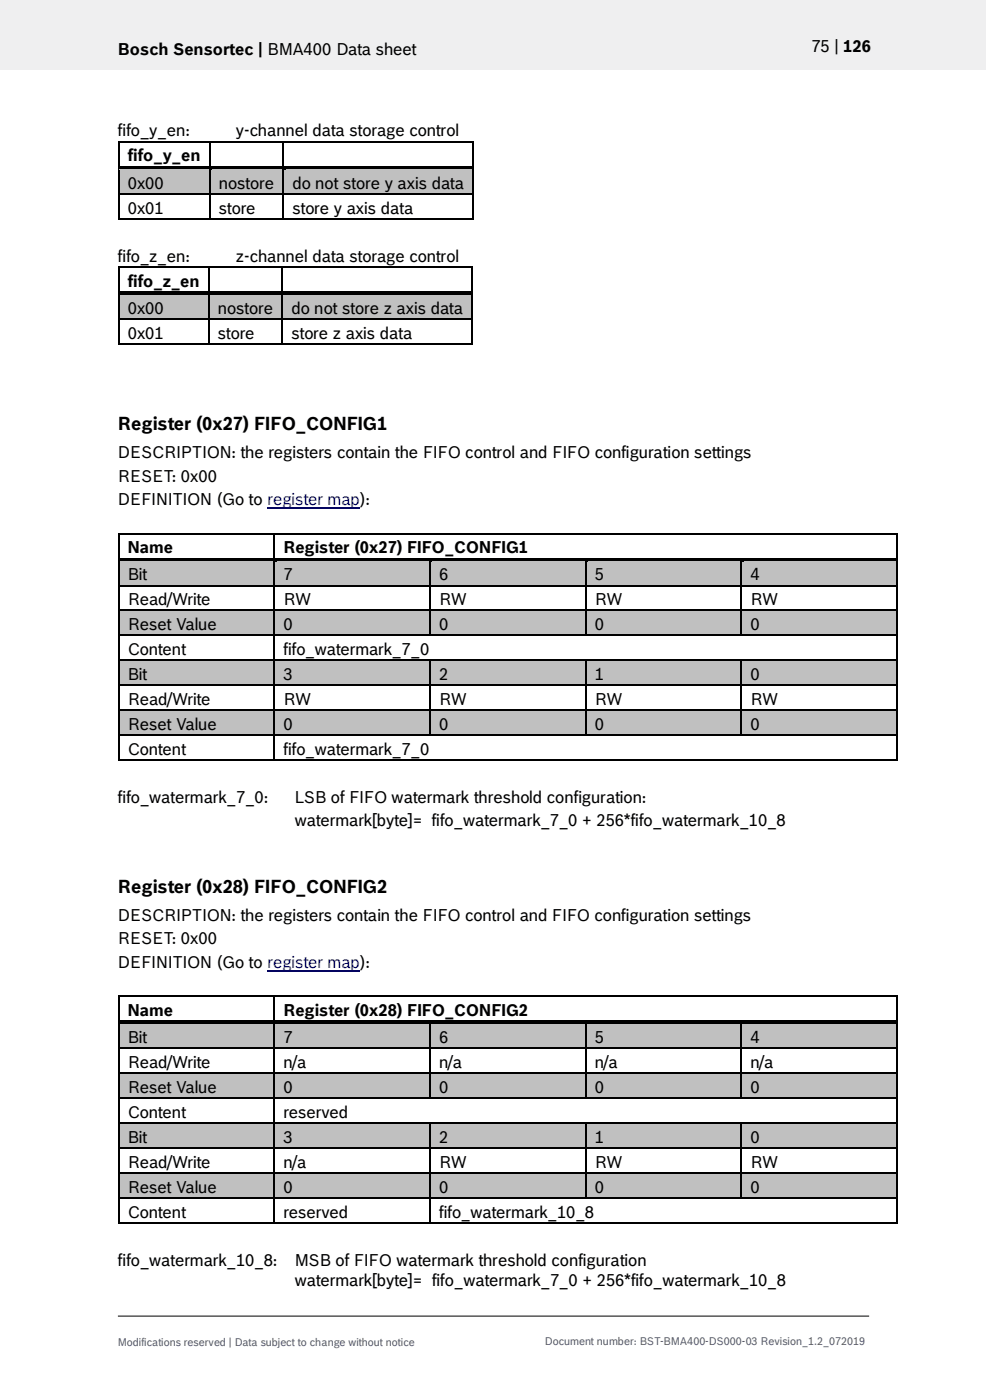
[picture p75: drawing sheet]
<svg xmlns="http://www.w3.org/2000/svg" width="210mm" height="297mm" viewBox="0 0 210 297" stroke-linecap="round" stroke-linejoin="round" font-family="sans-serif">
<defs><g id="words">
<g font-size="3.9">
<text x="25" y="91.3">Register (0x27) FIFO_CONFIG1</text>
<text x="25" y="189.4">Register (0x28) FIFO_CONFIG2</text>
</g>
<g font-size="3.5">
<text x="25" y="11.6">Bosch Sensortec | BMA400 Data sheet</text>
<text x="172.1" y="11">75 | 126</text>
<text x="25" y="29">fifo_y_en:</text>
<text x="50" y="29">y-channel data storage control</text>
<text x="27.1" y="34.3">fifo_y_en</text>
<text x="27.1" y="40">0x00</text>
<text x="46.4" y="40">nostore</text>
<text x="62" y="40">do not store y axis data</text>
<text x="27.1" y="45.3">0x01</text>
<text x="46.4" y="45.3">store</text>
<text x="62" y="45.3">store y axis data</text>
<text x="25" y="55.5">fifo_z_en:</text>
<text x="50" y="55.5">z-channel data storage control</text>
<text x="27.1" y="60.8">fifo_z_en</text>
<text x="27.1" y="66.6">0x00</text>
<text x="27.1" y="71.8">0x01</text>
<text x="46.2" y="66.6">nostore</text>
<text x="46.2" y="71.8">store</text>
<text x="61.8" y="66.6">do not store z axis data</text>
<text x="61.8" y="71.8">store z axis data</text>
<text x="25" y="97.2">DESCRIPTION: the registers contain the FIFO control and FIFO configuration settings</text>
<text x="25" y="102.2">RESET: 0x00</text>
<text x="25" y="107.1">DEFINITION (Go to register map):</text>
<text x="27.1" y="117.4">Name</text>
<text x="60.1" y="117.4">Register (0x27) FIFO_CONFIG1</text>
<text x="27.1" y="123.1">Bit</text>
<text x="60.1" y="123.1">7</text>
<text x="93.2" y="123.1">6</text>
<text x="126.2" y="123.1">5</text>
<text x="159.2" y="123.1">4</text>
<text x="27.1" y="128.4">Read/Write</text>
<text x="60.1" y="128.4">RW</text>
<text x="93.2" y="128.4">RW</text>
<text x="126.2" y="128.4">RW</text>
<text x="159.2" y="128.4">RW</text>
<text x="27.1" y="133.7">Reset Value</text>
<text x="60.1" y="133.7">0</text>
<text x="93.2" y="133.7">0</text>
<text x="126.2" y="133.7">0</text>
<text x="159.2" y="133.7">0</text>
<text x="27.1" y="139">Content</text>
<text x="60.1" y="139">fifo_watermark_7_0</text>
<text x="27.1" y="144.2">Bit</text>
<text x="27.1" y="149.5">Read/Write</text>
<text x="60.1" y="144.2">3</text>
<text x="60.1" y="149.5">RW</text>
<text x="93.2" y="144.2">2</text>
<text x="93.2" y="149.5">RW</text>
<text x="126.2" y="144.2">1</text>
<text x="126.2" y="149.5">RW</text>
<text x="159.2" y="144.2">0</text>
<text x="159.2" y="149.5">RW</text>
<text x="27.1" y="154.8">Reset Value</text>
<text x="60.1" y="154.8">0</text>
<text x="93.2" y="154.8">0</text>
<text x="126.2" y="154.8">0</text>
<text x="159.2" y="154.8">0</text>
<text x="27.1" y="160.1">Content</text>
<text x="60.1" y="160.1">fifo_watermark_7_0</text>
<text x="25" y="170.4">fifo_watermark_7_0:</text>
<text x="62.5" y="170.4">LSB of FIFO watermark threshold configuration:</text>
<text x="62.5" y="175.3">watermark[byte]= fifo_watermark_7_0 + 256*fifo_watermark_10_8</text>
<text x="25" y="195.4">DESCRIPTION: the registers contain the FIFO control and FIFO configuration settings</text>
<text x="25" y="200.3">RESET: 0x00</text>
<text x="25" y="205.3">DEFINITION (Go to register map):</text>
<text x="27.1" y="215.5">Name</text>
<text x="60.1" y="215.5">Register (0x28) FIFO_CONFIG2</text>
<text x="27.1" y="221.3">Bit</text>
<text x="60.1" y="221.3">7</text>
<text x="93.2" y="221.3">6</text>
<text x="126.2" y="221.3">5</text>
<text x="159.2" y="221.3">4</text>
<text x="27.1" y="226.6">Read/Write</text>
<text x="60.1" y="226.6">n/a</text>
<text x="93.2" y="226.6">n/a</text>
<text x="126.2" y="226.6">n/a</text>
<text x="159.2" y="226.6">n/a</text>
<text x="27.1" y="231.8">Reset Value</text>
<text x="60.1" y="231.8">0</text>
<text x="93.2" y="231.8">0</text>
<text x="126.2" y="231.8">0</text>
<text x="159.2" y="231.8">0</text>
<text x="27.1" y="237.1">Content</text>
<text x="60.1" y="237.1">reserved</text>
<text x="27.1" y="242.4">Bit</text>
<text x="60.1" y="242.4">3</text>
<text x="93.2" y="242.4">2</text>
<text x="126.2" y="242.4">1</text>
<text x="159.2" y="242.4">0</text>
<text x="27.1" y="247.7">Read/Write</text>
<text x="60.1" y="247.7">n/a</text>
<text x="93.2" y="247.7">RW</text>
<text x="126.2" y="247.7">RW</text>
<text x="159.2" y="247.7">RW</text>
<text x="27.1" y="253">Reset Value</text>
<text x="60.1" y="253">0</text>
<text x="93.2" y="253">0</text>
<text x="126.2" y="253">0</text>
<text x="159.2" y="253">0</text>
<text x="27.1" y="258.3">Content</text>
<text x="60.1" y="258.3">reserved</text>
<text x="93.2" y="258.3">fifo_watermark_10_8</text>
<text x="25" y="268.6">fifo_watermark_10_8:</text>
<text x="62.5" y="268.6">MSB of FIFO watermark threshold configuration</text>
<text x="62.5" y="272.8">watermark[byte]= fifo_watermark_7_0 + 256*fifo_watermark_10_8</text>
</g>
<g font-size="2.3" fill="#535f6b">
<text x="25" y="285.5">Modifications reserved | Data subject to change without notice</text>
<text x="115.6" y="285.3">Document number: BST-BMA400-DS000-03 Revision_1.2_072019</text>
</g>
</g></defs>
<path d="M-.1 0h209.2v14.8h-209.2z" fill-rule="evenodd" fill="#efeff0"/>
<path d="M25 279.2h159.4" fill="none" stroke="#000" stroke-width=".21"/>
<g fill="#000">
<path d="M25 29.9h.4v.4h-.4z" fill-rule="evenodd"/>
<path d="M25 29.9h.4v.4h-.4z" fill-rule="evenodd"/>
<path d="M44.3 29.9h.4v.4h-.4z" fill-rule="evenodd"/>
<path d="M60 29.9h.3v.4h-.3z" fill-rule="evenodd"/>
<path d="M100.2 29.9h.4v.4h-.4z" fill-rule="evenodd"/>
<path d="M100.2 29.9h.4v.4h-.4z" fill-rule="evenodd"/>
</g>
<path d="M25.2 30.3v4.9M25.4 30.1h18.9M44.5 30.3v4.9M44.7 30.1h15.3M60.1 30.3v4.9M60.3 30.1h39.9M100.4 30.3v4.9" fill="none" stroke="#000" stroke-width=".34"/>
<g fill="#c0c0c0">
<path d="M25.4 36h18.9v5h-18.9z" fill-rule="evenodd"/>
<path d="M27.1 36h15.5v5h-15.5z" fill-rule="evenodd"/>
<path d="M44.7 36h15.2v5h-15.2z" fill-rule="evenodd"/>
<path d="M46.4 36h11.8v5h-11.8z" fill-rule="evenodd"/>
<path d="M60.3 36h39.9v5h-39.9z" fill-rule="evenodd"/>
<path d="M62 36h36.5v5h-36.5z" fill-rule="evenodd"/>
</g>
<g fill="#000">
<path d="M25 35.2h.4v.8h-.4z" fill-rule="evenodd"/>
<path d="M25.4 35.2h18.9v.8h-18.9z" fill-rule="evenodd"/>
</g>
<path d="M25.4 36h18.9" fill="none" stroke="#c0c0c0" stroke-width=".21"/>
<path d="M44.7 36h.4z" fill-rule="evenodd" fill="#c0c0c0"/>
<g fill="#000">
<path d="M44.3 36h.4z" fill-rule="evenodd"/>
<path d="M44.3 35.2h.8v.8h-.8z" fill-rule="evenodd"/>
<path d="M45.1 35.2h14.9v.8h-14.9z" fill-rule="evenodd"/>
</g>
<path d="M45.1 36h14.9" fill="none" stroke="#c0c0c0" stroke-width=".21"/>
<path d="M60.3 36h.4z" fill-rule="evenodd" fill="#c0c0c0"/>
<g fill="#000">
<path d="M60 36h.3z" fill-rule="evenodd"/>
<path d="M60 35.2h.7v.8h-.7z" fill-rule="evenodd"/>
<path d="M60.7 35.2h39.5v.8h-39.5z" fill-rule="evenodd"/>
<path d="M100.2 35.2h.4v.8h-.4z" fill-rule="evenodd"/>
<path d="M25 41h.4v.3h-.4z" fill-rule="evenodd"/>
<path d="M25 46.3h.4v.3h-.4z" fill-rule="evenodd"/>
<path d="M25 46.3h.4v.3h-.4z" fill-rule="evenodd"/>
<path d="M25 56.5h.4v.4h-.4z" fill-rule="evenodd"/>
<path d="M25 56.5h.4v.4h-.4z" fill-rule="evenodd"/>
<path d="M44.1 56.5h.4v.4h-.4z" fill-rule="evenodd"/>
<path d="M44.3 41h.4v.3h-.4z" fill-rule="evenodd"/>
<path d="M44.3 46.3h.4v.3h-.4z" fill-rule="evenodd"/>
<path d="M59.7 56.5h.4v.4h-.4z" fill-rule="evenodd"/>
<path d="M60 41h.3v.3h-.3z" fill-rule="evenodd"/>
<path d="M60 46.3h.3v.3h-.3z" fill-rule="evenodd"/>
<path d="M100 56.5h.3v.4h-.3z" fill-rule="evenodd"/>
<path d="M100 56.5h.3v.4h-.3z" fill-rule="evenodd"/>
<path d="M100.2 41h.4v.3h-.4z" fill-rule="evenodd"/>
<path d="M100.2 46.3h.4v.3h-.4z" fill-rule="evenodd"/>
<path d="M100.2 46.3h.4v.3h-.4z" fill-rule="evenodd"/>
</g>
<path d="M60.7 36h39.5" fill="none" stroke="#c0c0c0" stroke-width=".21"/>
<g fill="none" stroke="#000" stroke-width=".34">
<path d="M25.2 36v5M44.5 36v5M60.1 36v5M100.4 36v5M25.2 41.3v5M25.2 56.9v4.9M25.4 41.2h18.9M25.4 46.4h18.9M25.4 56.7h18.7M44.3 56.9v4.9M44.5 56.7h15.2M44.5 41.3v5"/>
<path d="M44.7 41.2h15.3M44.7 46.4h15.3M59.9 56.9v4.9M60.1 56.7h39.9M60.1 41.3v5M60.3 41.2h39.9M60.3 46.4h39.9M100.2 56.9v4.9M100.4 41.3v5"/>
</g>
<g fill="#c0c0c0">
<path d="M25.4 62.6h18.7v4.9h-18.7z" fill-rule="evenodd"/>
<path d="M27.1 62.6h15.3v4.9h-15.3z" fill-rule="evenodd"/>
<path d="M44.5 62.6h15.2v4.9h-15.2z" fill-rule="evenodd"/>
<path d="M46.2 62.6h11.8v4.9h-11.8z" fill-rule="evenodd"/>
<path d="M60.1 62.6h39.9v4.9h-39.9z" fill-rule="evenodd"/>
<path d="M61.8 62.6h36.5v4.9h-36.5z" fill-rule="evenodd"/>
</g>
<g fill="#000">
<path d="M25 61.8h.4v.8h-.4z" fill-rule="evenodd"/>
<path d="M25.4 61.8h18.7v.8h-18.7z" fill-rule="evenodd"/>
</g>
<path d="M25.4 62.6h18.7" fill="none" stroke="#c0c0c0" stroke-width=".21"/>
<path d="M44.5 62.6h.4z" fill-rule="evenodd" fill="#c0c0c0"/>
<g fill="#000">
<path d="M44.1 62.6h.4z" fill-rule="evenodd"/>
<path d="M44.1 61.8h.8v.8h-.8z" fill-rule="evenodd"/>
<path d="M44.9 61.8h14.8v.8h-14.8z" fill-rule="evenodd"/>
</g>
<path d="M44.9 62.6h14.8" fill="none" stroke="#c0c0c0" stroke-width=".21"/>
<path d="M60.1 62.6h.4z" fill-rule="evenodd" fill="#c0c0c0"/>
<g fill="#000">
<path d="M25 67.5h.4v.4h-.4z" fill-rule="evenodd"/>
<path d="M25 72.8h.4v.4h-.4z" fill-rule="evenodd"/>
<path d="M25 72.8h.4v.4h-.4z" fill-rule="evenodd"/>
<path d="M44.1 67.5h.4v.4h-.4z" fill-rule="evenodd"/>
<path d="M44.1 72.8h.4v.4h-.4z" fill-rule="evenodd"/>
<path d="M59.7 62.6h.4z" fill-rule="evenodd"/>
<path d="M59.7 61.8h.8v.8h-.8z" fill-rule="evenodd"/>
<path d="M59.7 67.5h.4v.4h-.4z" fill-rule="evenodd"/>
<path d="M59.7 72.8h.4v.4h-.4z" fill-rule="evenodd"/>
<path d="M60.5 61.8h39.5v.8h-39.5z" fill-rule="evenodd"/>
<path d="M100 61.8h.3v.8h-.3z" fill-rule="evenodd"/>
<path d="M100 67.5h.3v.4h-.3z" fill-rule="evenodd"/>
<path d="M100 72.8h.3v.4h-.3z" fill-rule="evenodd"/>
<path d="M100 72.8h.3v.4h-.3z" fill-rule="evenodd"/>
<path d="M25 113h.4v.4h-.4z" fill-rule="evenodd"/>
<path d="M25 113h.4v.4h-.4z" fill-rule="evenodd"/>
<path d="M58 113h.4v.4h-.4z" fill-rule="evenodd"/>
<path d="M190.2 113h.3v.4h-.3z" fill-rule="evenodd"/>
<path d="M190.2 113h.3v.4h-.3z" fill-rule="evenodd"/>
</g>
<path d="M60.5 62.6h39.5" fill="none" stroke="#c0c0c0" stroke-width=".21"/>
<g fill="none" stroke="#000" stroke-width=".34">
<path d="M25.2 62.6v4.9M25.2 67.9v4.9M25.4 67.7h18.7M25.4 73h18.7M44.3 62.6v4.9M44.3 67.9v4.9M44.5 67.7h15.2M44.5 73h15.2M59.9 62.6v4.9M59.9 67.9v4.9M60.1 67.7h39.9M60.1 73h39.9"/>
<path d="M100.2 62.6v4.9M100.2 67.9v4.9M25.2 113.4v4.9M25.4 113.2h32.6M58.2 113.4v4.9M58.4 113.2h131.8M190.3 113.4v4.9"/>
</g>
<path d="M56.7 107.8h19.7" fill="none" stroke="#00f" stroke-width=".25"/>
<g fill="#c0c0c0">
<path d="M25.4 119.1h32.6v5h-32.6z" fill-rule="evenodd"/>
<path d="M27.1 119.1h29.2v5h-29.2z" fill-rule="evenodd"/>
<path d="M58.4 119.1h32.7v5h-32.7z" fill-rule="evenodd"/>
<path d="M60.1 119.1h29.2v5h-29.2z" fill-rule="evenodd"/>
<path d="M91.4 119.1h32.7v5h-32.7z" fill-rule="evenodd"/>
<path d="M93.2 119.1h29.2v5h-29.2z" fill-rule="evenodd"/>
<path d="M124.4 119.1h32.7v5h-32.7z" fill-rule="evenodd"/>
<path d="M126.2 119.1h29.2v5h-29.2z" fill-rule="evenodd"/>
<path d="M157.5 119.1h32.7v5h-32.7z" fill-rule="evenodd"/>
<path d="M159.2 119.1h29.2v5h-29.2z" fill-rule="evenodd"/>
</g>
<g fill="#000">
<path d="M25 118.3h.4v.8h-.4z" fill-rule="evenodd"/>
<path d="M25.4 118.3h32.6v.8h-32.6z" fill-rule="evenodd"/>
</g>
<path d="M25.4 119.1h32.6" fill="none" stroke="#c0c0c0" stroke-width=".21"/>
<path d="M58.4 119.1h.4z" fill-rule="evenodd" fill="#c0c0c0"/>
<g fill="#000">
<path d="M58 119.1h.4z" fill-rule="evenodd"/>
<path d="M58 118.3h.8v.8h-.8z" fill-rule="evenodd"/>
<path d="M58.8 118.3h32.3v.8h-32.3z" fill-rule="evenodd"/>
</g>
<path d="M58.8 119.1h32.3" fill="none" stroke="#c0c0c0" stroke-width=".21"/>
<path d="M91.4 119.1h.4z" fill-rule="evenodd" fill="#c0c0c0"/>
<g fill="#000">
<path d="M91.1 119.1h.3z" fill-rule="evenodd"/>
<path d="M91.1 118.3h.7v.8h-.7z" fill-rule="evenodd"/>
<path d="M91.8 118.3h32.3v.8h-32.3z" fill-rule="evenodd"/>
</g>
<path d="M91.8 119.1h32.3" fill="none" stroke="#c0c0c0" stroke-width=".21"/>
<path d="M124.4 119.1h.5z" fill-rule="evenodd" fill="#c0c0c0"/>
<g fill="#000">
<path d="M124.1 119.1h.3z" fill-rule="evenodd"/>
<path d="M124.1 118.3h.8v.8h-.8z" fill-rule="evenodd"/>
<path d="M124.9 118.3h32.2v.8h-32.2z" fill-rule="evenodd"/>
</g>
<path d="M124.9 119.1h32.2" fill="none" stroke="#c0c0c0" stroke-width=".21"/>
<path d="M157.5 119.1h.4z" fill-rule="evenodd" fill="#c0c0c0"/>
<g fill="#000">
<path d="M157.1 119.1h.4z" fill-rule="evenodd"/>
<path d="M157.1 118.3h.8v.8h-.8z" fill-rule="evenodd"/>
<path d="M157.9 118.3h32.3v.8h-32.3z" fill-rule="evenodd"/>
<path d="M190.2 118.3h.3v.8h-.3z" fill-rule="evenodd"/>
<path d="M25 124.1h.4v.3h-.4z" fill-rule="evenodd"/>
<path d="M58 124.1h.4v.3h-.4z" fill-rule="evenodd"/>
<path d="M91.1 124.1h.3v.3h-.3z" fill-rule="evenodd"/>
<path d="M124.1 124.1h.3v.3h-.3z" fill-rule="evenodd"/>
<path d="M157.1 124.1h.4v.3h-.4z" fill-rule="evenodd"/>
<path d="M190.2 124.1h.3v.3h-.3z" fill-rule="evenodd"/>
</g>
<path d="M157.9 119.1h32.3" fill="none" stroke="#c0c0c0" stroke-width=".21"/>
<g fill="none" stroke="#000" stroke-width=".34">
<path d="M25.2 119.1v5M58.2 119.1v5M91.2 119.1v5M124.3 119.1v5M157.3 119.1v5M190.3 119.1v5M25.2 124.4v4.9M25.4 124.2h32.6M58.2 124.4v4.9M58.4 124.2h32.7M91.2 124.4v4.9M91.4 124.2h32.7"/>
<path d="M124.3 124.4v4.9M124.4 124.2h32.7M157.3 124.4v4.9M157.5 124.2h32.7M190.3 124.4v4.9"/>
</g>
<g fill="#c0c0c0">
<path d="M25.4 129.7h32.6v4.9h-32.6z" fill-rule="evenodd"/>
<path d="M27.1 129.7h29.2v4.9h-29.2z" fill-rule="evenodd"/>
<path d="M58.4 129.7h32.7v4.9h-32.7z" fill-rule="evenodd"/>
<path d="M60.1 129.7h29.2v4.9h-29.2z" fill-rule="evenodd"/>
<path d="M91.4 129.7h32.7v4.9h-32.7z" fill-rule="evenodd"/>
<path d="M93.2 129.7h29.2v4.9h-29.2z" fill-rule="evenodd"/>
<path d="M124.4 129.7h32.7v4.9h-32.7z" fill-rule="evenodd"/>
<path d="M126.2 129.7h29.2v4.9h-29.2z" fill-rule="evenodd"/>
<path d="M157.5 129.7h32.7v4.9h-32.7z" fill-rule="evenodd"/>
<path d="M159.2 129.7h29.2v4.9h-29.2z" fill-rule="evenodd"/>
</g>
<g fill="#000">
<path d="M25 129.3h.4v.4h-.4z" fill-rule="evenodd"/>
<path d="M25 134.6h.4v.4h-.4z" fill-rule="evenodd"/>
<path d="M58 129.3h.4v.4h-.4z" fill-rule="evenodd"/>
<path d="M58 134.6h.4v.4h-.4z" fill-rule="evenodd"/>
<path d="M91.1 129.3h.3v.4h-.3z" fill-rule="evenodd"/>
<path d="M91.1 134.6h.3v.4h-.3z" fill-rule="evenodd"/>
<path d="M124.1 129.3h.3v.4h-.3z" fill-rule="evenodd"/>
<path d="M124.1 134.6h.3v.4h-.3z" fill-rule="evenodd"/>
<path d="M157.1 129.3h.4v.4h-.4z" fill-rule="evenodd"/>
<path d="M157.1 134.6h.4v.4h-.4z" fill-rule="evenodd"/>
<path d="M190.2 129.3h.3v.4h-.3z" fill-rule="evenodd"/>
<path d="M190.2 134.6h.3v.4h-.3z" fill-rule="evenodd"/>
</g>
<g fill="none" stroke="#000" stroke-width=".34">
<path d="M25.2 129.7v4.9M25.2 135v4.9M25.4 129.5h32.6M25.4 134.8h32.6M58.2 129.7v4.9M58.2 135v4.9M58.4 129.5h32.7M58.4 134.8h32.7M91.2 129.7v4.9M91.4 129.5h32.7M91.4 134.8h32.7M124.3 129.7v4.9"/>
<path d="M124.4 129.5h32.7M124.4 134.8h32.7M157.3 129.7v4.9M157.5 129.5h32.7M157.5 134.8h32.7M190.3 129.7v4.9M190.3 135v4.9"/>
</g>
<g fill="#c0c0c0">
<path d="M25.4 140.3h32.6v4.9h-32.6z" fill-rule="evenodd"/>
<path d="M27.1 140.3h29.2v4.9h-29.2z" fill-rule="evenodd"/>
<path d="M58.4 140.3h32.7v4.9h-32.7z" fill-rule="evenodd"/>
<path d="M60.1 140.3h29.2v4.9h-29.2z" fill-rule="evenodd"/>
<path d="M91.4 140.3h32.7v4.9h-32.7z" fill-rule="evenodd"/>
<path d="M93.2 140.3h29.2v4.9h-29.2z" fill-rule="evenodd"/>
<path d="M124.4 140.3h32.7v4.9h-32.7z" fill-rule="evenodd"/>
<path d="M126.2 140.3h29.2v4.9h-29.2z" fill-rule="evenodd"/>
<path d="M157.5 140.3h32.7v4.9h-32.7z" fill-rule="evenodd"/>
<path d="M159.2 140.3h29.2v4.9h-29.2z" fill-rule="evenodd"/>
</g>
<g fill="#000">
<path d="M25 139.9h.4v.4h-.4z" fill-rule="evenodd"/>
<path d="M25 145.2h.4v.4h-.4z" fill-rule="evenodd"/>
<path d="M58 139.9h.4v.4h-.4z" fill-rule="evenodd"/>
<path d="M58 145.2h.4v.4h-.4z" fill-rule="evenodd"/>
<path d="M91.1 139.9h.3v.4h-.3z" fill-rule="evenodd"/>
<path d="M91.1 145.2h.3v.4h-.3z" fill-rule="evenodd"/>
<path d="M124.1 139.9h.3v.4h-.3z" fill-rule="evenodd"/>
<path d="M124.1 145.2h.3v.4h-.3z" fill-rule="evenodd"/>
<path d="M157.1 139.9h.4v.4h-.4z" fill-rule="evenodd"/>
<path d="M157.1 145.2h.4v.4h-.4z" fill-rule="evenodd"/>
<path d="M190.2 139.9h.3v.4h-.3z" fill-rule="evenodd"/>
<path d="M190.2 145.2h.3v.4h-.3z" fill-rule="evenodd"/>
</g>
<g fill="none" stroke="#000" stroke-width=".34">
<path d="M25.2 140.3v4.9M25.2 145.6v4.9M25.4 140.1h32.6M25.4 145.4h32.6M58.2 140.3v4.9M58.2 145.6v4.9M58.4 140.1h32.7M58.4 145.4h32.7M91.2 140.3v4.9M91.2 145.6v4.9M91.4 140.1h32.7M91.4 145.4h32.7"/>
<path d="M124.3 140.3v4.9M124.3 145.6v4.9M124.4 140.1h32.7M124.4 145.4h32.7M157.3 140.3v4.9M157.3 145.6v4.9M157.5 140.1h32.7M157.5 145.4h32.7M190.3 140.3v4.9M190.3 145.6v4.9"/>
</g>
<g fill="#c0c0c0">
<path d="M25.4 150.9h32.6v4.9h-32.6z" fill-rule="evenodd"/>
<path d="M27.1 150.9h29.2v4.9h-29.2z" fill-rule="evenodd"/>
<path d="M58.4 150.9h32.7v4.9h-32.7z" fill-rule="evenodd"/>
<path d="M60.1 150.9h29.2v4.9h-29.2z" fill-rule="evenodd"/>
<path d="M91.4 150.9h32.7v4.9h-32.7z" fill-rule="evenodd"/>
<path d="M93.2 150.9h29.2v4.9h-29.2z" fill-rule="evenodd"/>
<path d="M124.4 150.9h32.7v4.9h-32.7z" fill-rule="evenodd"/>
<path d="M126.2 150.9h29.2v4.9h-29.2z" fill-rule="evenodd"/>
<path d="M157.5 150.9h32.7v4.9h-32.7z" fill-rule="evenodd"/>
<path d="M159.2 150.9h29.2v4.9h-29.2z" fill-rule="evenodd"/>
</g>
<g fill="#000">
<path d="M25 150.5h.4v.4h-.4z" fill-rule="evenodd"/>
<path d="M25 155.8h.4v.3h-.4z" fill-rule="evenodd"/>
<path d="M58 150.5h.4v.4h-.4z" fill-rule="evenodd"/>
<path d="M58 155.8h.4v.3h-.4z" fill-rule="evenodd"/>
<path d="M91.1 150.5h.3v.4h-.3z" fill-rule="evenodd"/>
<path d="M91.1 155.8h.3v.3h-.3z" fill-rule="evenodd"/>
<path d="M124.1 150.5h.3v.4h-.3z" fill-rule="evenodd"/>
<path d="M124.1 155.8h.3v.3h-.3z" fill-rule="evenodd"/>
<path d="M157.1 150.5h.4v.4h-.4z" fill-rule="evenodd"/>
<path d="M157.1 155.8h.4v.3h-.4z" fill-rule="evenodd"/>
<path d="M190.2 150.5h.3v.4h-.3z" fill-rule="evenodd"/>
<path d="M190.2 155.8h.3v.3h-.3z" fill-rule="evenodd"/>
<path d="M25 161.1h.4v.4h-.4z" fill-rule="evenodd"/>
<path d="M25 161.1h.4v.4h-.4z" fill-rule="evenodd"/>
<path d="M58 161.1h.4v.4h-.4z" fill-rule="evenodd"/>
<path d="M190.2 161.1h.3v.4h-.3z" fill-rule="evenodd"/>
<path d="M190.2 161.1h.3v.4h-.3z" fill-rule="evenodd"/>
<path d="M25 211.2h.4v.4h-.4z" fill-rule="evenodd"/>
<path d="M25 211.2h.4v.4h-.4z" fill-rule="evenodd"/>
<path d="M58 211.2h.4v.4h-.4z" fill-rule="evenodd"/>
<path d="M190.2 211.2h.3v.4h-.3z" fill-rule="evenodd"/>
<path d="M190.2 211.2h.3v.4h-.3z" fill-rule="evenodd"/>
</g>
<g fill="none" stroke="#000" stroke-width=".34">
<path d="M25.2 150.9v4.9M25.2 156.1v5M25.4 150.7h32.6M25.4 156h32.6M58.2 150.9v4.9M58.2 156.1v5M58.4 150.7h32.7M58.4 156h32.7M91.2 150.9v4.9M91.4 150.7h32.7M91.4 156h32.7M124.3 150.9v4.9"/>
<path d="M124.4 150.7h32.7M124.4 156h32.7M157.3 150.9v4.9M157.5 150.7h32.7M157.5 156h32.7M190.3 150.9v4.9M190.3 156.1v5M25.4 161.3h32.6M58.4 161.3h131.8M25.2 211.6v4.9M25.4 211.4h32.6M58.2 211.6v4.9"/>
<path d="M58.4 211.4h131.8M190.3 211.6v4.9"/>
</g>
<path d="M56.7 205.9h19.7" fill="none" stroke="#00f" stroke-width=".25"/>
<g fill="#c0c0c0">
<path d="M25.4 217.3h32.6v4.9h-32.6z" fill-rule="evenodd"/>
<path d="M27.1 217.3h29.2v4.9h-29.2z" fill-rule="evenodd"/>
<path d="M58.4 217.3h32.7v4.9h-32.7z" fill-rule="evenodd"/>
<path d="M60.1 217.3h29.2v4.9h-29.2z" fill-rule="evenodd"/>
<path d="M91.4 217.3h32.7v4.9h-32.7z" fill-rule="evenodd"/>
<path d="M93.2 217.3h29.2v4.9h-29.2z" fill-rule="evenodd"/>
<path d="M124.4 217.3h32.7v4.9h-32.7z" fill-rule="evenodd"/>
<path d="M126.2 217.3h29.2v4.9h-29.2z" fill-rule="evenodd"/>
<path d="M157.5 217.3h32.7v4.9h-32.7z" fill-rule="evenodd"/>
<path d="M159.2 217.3h29.2v4.9h-29.2z" fill-rule="evenodd"/>
</g>
<g fill="#000">
<path d="M25 216.5h.4v.8h-.4z" fill-rule="evenodd"/>
<path d="M25.4 216.5h32.6v.8h-32.6z" fill-rule="evenodd"/>
</g>
<path d="M25.4 217.3h32.6" fill="none" stroke="#c0c0c0" stroke-width=".21"/>
<path d="M58.4 217.3h.4z" fill-rule="evenodd" fill="#c0c0c0"/>
<g fill="#000">
<path d="M58 217.3h.4z" fill-rule="evenodd"/>
<path d="M58 216.5h.8v.8h-.8z" fill-rule="evenodd"/>
<path d="M58.8 216.5h32.3v.8h-32.3z" fill-rule="evenodd"/>
</g>
<path d="M58.8 217.3h32.3" fill="none" stroke="#c0c0c0" stroke-width=".21"/>
<path d="M91.4 217.3h.4z" fill-rule="evenodd" fill="#c0c0c0"/>
<g fill="#000">
<path d="M91.1 217.3h.3z" fill-rule="evenodd"/>
<path d="M91.1 216.5h.7v.8h-.7z" fill-rule="evenodd"/>
<path d="M91.8 216.5h32.3v.8h-32.3z" fill-rule="evenodd"/>
</g>
<path d="M91.8 217.3h32.3" fill="none" stroke="#c0c0c0" stroke-width=".21"/>
<path d="M124.4 217.3h.5z" fill-rule="evenodd" fill="#c0c0c0"/>
<g fill="#000">
<path d="M124.1 217.3h.3z" fill-rule="evenodd"/>
<path d="M124.1 216.5h.8v.8h-.8z" fill-rule="evenodd"/>
<path d="M124.9 216.5h32.2v.8h-32.2z" fill-rule="evenodd"/>
</g>
<path d="M124.9 217.3h32.2" fill="none" stroke="#c0c0c0" stroke-width=".21"/>
<path d="M157.5 217.3h.4z" fill-rule="evenodd" fill="#c0c0c0"/>
<g fill="#000">
<path d="M157.1 217.3h.4z" fill-rule="evenodd"/>
<path d="M157.1 216.5h.8v.8h-.8z" fill-rule="evenodd"/>
<path d="M157.9 216.5h32.3v.8h-32.3z" fill-rule="evenodd"/>
<path d="M190.2 216.5h.3v.8h-.3z" fill-rule="evenodd"/>
<path d="M25 222.2h.4v.4h-.4z" fill-rule="evenodd"/>
<path d="M58 222.2h.4v.4h-.4z" fill-rule="evenodd"/>
<path d="M91.1 222.2h.3v.4h-.3z" fill-rule="evenodd"/>
<path d="M124.1 222.2h.3v.4h-.3z" fill-rule="evenodd"/>
<path d="M157.1 222.2h.4v.4h-.4z" fill-rule="evenodd"/>
<path d="M190.2 222.2h.3v.4h-.3z" fill-rule="evenodd"/>
</g>
<path d="M157.9 217.3h32.3" fill="none" stroke="#c0c0c0" stroke-width=".21"/>
<g fill="none" stroke="#000" stroke-width=".34">
<path d="M25.2 217.3v4.9M58.2 217.3v4.9M91.2 217.3v4.9M124.3 217.3v4.9M157.3 217.3v4.9M190.3 217.3v4.9M25.2 222.6v4.9M25.4 222.4h32.6M58.2 222.6v4.9M58.4 222.4h32.7M91.2 222.6v4.9M91.4 222.4h32.7"/>
<path d="M124.3 222.6v4.9M124.4 222.4h32.7M157.3 222.6v4.9M157.5 222.4h32.7M190.3 222.6v4.9"/>
</g>
<g fill="#c0c0c0">
<path d="M25.4 227.9h32.6v4.9h-32.6z" fill-rule="evenodd"/>
<path d="M27.1 227.9h29.2v4.9h-29.2z" fill-rule="evenodd"/>
<path d="M58.4 227.9h32.7v4.9h-32.7z" fill-rule="evenodd"/>
<path d="M60.1 227.9h29.2v4.9h-29.2z" fill-rule="evenodd"/>
<path d="M91.4 227.9h32.7v4.9h-32.7z" fill-rule="evenodd"/>
<path d="M93.2 227.9h29.2v4.9h-29.2z" fill-rule="evenodd"/>
<path d="M124.4 227.9h32.7v4.9h-32.7z" fill-rule="evenodd"/>
<path d="M126.2 227.9h29.2v4.9h-29.2z" fill-rule="evenodd"/>
<path d="M157.5 227.9h32.7v4.9h-32.7z" fill-rule="evenodd"/>
<path d="M159.2 227.9h29.2v4.9h-29.2z" fill-rule="evenodd"/>
</g>
<g fill="#000">
<path d="M25 227.5h.4v.4h-.4z" fill-rule="evenodd"/>
<path d="M25 232.8h.4v.4h-.4z" fill-rule="evenodd"/>
<path d="M58 227.5h.4v.4h-.4z" fill-rule="evenodd"/>
<path d="M58 232.8h.4v.4h-.4z" fill-rule="evenodd"/>
<path d="M91.1 227.5h.3v.4h-.3z" fill-rule="evenodd"/>
<path d="M91.1 232.8h.3v.4h-.3z" fill-rule="evenodd"/>
<path d="M124.1 227.5h.3v.4h-.3z" fill-rule="evenodd"/>
<path d="M124.1 232.8h.3v.4h-.3z" fill-rule="evenodd"/>
<path d="M157.1 227.5h.4v.4h-.4z" fill-rule="evenodd"/>
<path d="M157.1 232.8h.4v.4h-.4z" fill-rule="evenodd"/>
<path d="M190.2 227.5h.3v.4h-.3z" fill-rule="evenodd"/>
<path d="M190.2 232.8h.3v.4h-.3z" fill-rule="evenodd"/>
</g>
<g fill="none" stroke="#000" stroke-width=".34">
<path d="M25.2 227.9v4.9M25.2 233.2v4.9M25.4 227.7h32.6M58.2 227.9v4.9M58.2 233.2v4.9M58.4 227.7h32.7M91.2 227.9v4.9M91.4 227.7h32.7M124.3 227.9v4.9M124.4 227.7h32.7M157.3 227.9v4.9M157.5 227.7h32.7"/>
<path d="M190.3 227.9v4.9M190.3 233.2v4.9"/>
</g>
<path d="M25.4 233h32.6M58.4 233h32.7M91.4 233h32.7M124.4 233h32.7M157.5 233h32.7" fill="none" stroke="#000" stroke-width=".35"/>
<g fill="#c0c0c0">
<path d="M25.4 238.5h32.6v4.9h-32.6z" fill-rule="evenodd"/>
<path d="M27.1 238.5h29.2v4.9h-29.2z" fill-rule="evenodd"/>
<path d="M58.4 238.5h32.7v4.9h-32.7z" fill-rule="evenodd"/>
<path d="M60.1 238.5h29.2v4.9h-29.2z" fill-rule="evenodd"/>
<path d="M91.4 238.5h32.7v4.9h-32.7z" fill-rule="evenodd"/>
<path d="M93.2 238.5h29.2v4.9h-29.2z" fill-rule="evenodd"/>
<path d="M124.4 238.5h32.7v4.9h-32.7z" fill-rule="evenodd"/>
<path d="M126.2 238.5h29.2v4.9h-29.2z" fill-rule="evenodd"/>
<path d="M157.5 238.5h32.7v4.9h-32.7z" fill-rule="evenodd"/>
<path d="M159.2 238.5h29.2v4.9h-29.2z" fill-rule="evenodd"/>
</g>
<g fill="#000">
<path d="M25 238.1h.4v.4h-.4z" fill-rule="evenodd"/>
<path d="M58 238.1h.4v.4h-.4z" fill-rule="evenodd"/>
<path d="M91.1 238.1h.3v.4h-.3z" fill-rule="evenodd"/>
<path d="M124.1 238.1h.3v.4h-.3z" fill-rule="evenodd"/>
<path d="M157.1 238.1h.4v.4h-.4z" fill-rule="evenodd"/>
<path d="M190.2 238.1h.3v.4h-.3z" fill-rule="evenodd"/>
<path d="M25 243.4h.4v.3h-.4z" fill-rule="evenodd"/>
<path d="M58 243.4h.4v.3h-.4z" fill-rule="evenodd"/>
<path d="M91.1 243.4h.3v.3h-.3z" fill-rule="evenodd"/>
<path d="M124.1 243.4h.3v.3h-.3z" fill-rule="evenodd"/>
<path d="M157.1 243.4h.4v.3h-.4z" fill-rule="evenodd"/>
<path d="M190.2 243.4h.3v.3h-.3z" fill-rule="evenodd"/>
</g>
<g fill="none" stroke="#000" stroke-width=".34">
<path d="M25.2 238.5v4.9M25.4 238.3h32.6M58.2 238.5v4.9M58.4 238.3h32.7M91.2 238.5v4.9M91.4 238.3h32.7M124.3 238.5v4.9M124.4 238.3h32.7M157.3 238.5v4.9M157.5 238.3h32.7M190.3 238.5v4.9M25.2 243.7v5"/>
<path d="M25.4 243.6h32.6M58.2 243.7v5M58.4 243.6h32.7M91.2 243.7v5M91.4 243.6h32.7M124.3 243.7v5M124.4 243.6h32.7M157.3 243.7v5M157.5 243.6h32.7M190.3 243.7v5"/>
</g>
<g fill="#c0c0c0">
<path d="M25.4 249h32.6v5h-32.6z" fill-rule="evenodd"/>
<path d="M27.1 249h29.2v5h-29.2z" fill-rule="evenodd"/>
<path d="M58.4 249h32.7v5h-32.7z" fill-rule="evenodd"/>
<path d="M60.1 249h29.2v5h-29.2z" fill-rule="evenodd"/>
<path d="M91.4 249h32.7v5h-32.7z" fill-rule="evenodd"/>
<path d="M93.2 249h29.2v5h-29.2z" fill-rule="evenodd"/>
<path d="M124.4 249h32.7v5h-32.7z" fill-rule="evenodd"/>
<path d="M126.2 249h29.2v5h-29.2z" fill-rule="evenodd"/>
<path d="M157.5 249h32.7v5h-32.7z" fill-rule="evenodd"/>
<path d="M159.2 249h29.2v5h-29.2z" fill-rule="evenodd"/>
</g>
<g fill="#000">
<path d="M25 248.7h.4v.3h-.4z" fill-rule="evenodd"/>
<path d="M25 254h.4v.3h-.4z" fill-rule="evenodd"/>
<path d="M25 259.3h.4v.3h-.4z" fill-rule="evenodd"/>
<path d="M25 259.3h.4v.3h-.4z" fill-rule="evenodd"/>
<path d="M58 248.7h.4v.3h-.4z" fill-rule="evenodd"/>
<path d="M58 254h.4v.3h-.4z" fill-rule="evenodd"/>
<path d="M58 259.3h.4v.3h-.4z" fill-rule="evenodd"/>
<path d="M91.1 248.7h.3v.3h-.3z" fill-rule="evenodd"/>
<path d="M91.1 254h.3v.3h-.3z" fill-rule="evenodd"/>
<path d="M91.1 259.3h.3v.3h-.3z" fill-rule="evenodd"/>
<path d="M124.1 248.7h.3v.3h-.3z" fill-rule="evenodd"/>
<path d="M124.1 254h.3v.3h-.3z" fill-rule="evenodd"/>
<path d="M157.1 248.7h.4v.3h-.4z" fill-rule="evenodd"/>
<path d="M157.1 254h.4v.3h-.4z" fill-rule="evenodd"/>
<path d="M190.2 248.7h.3v.3h-.3z" fill-rule="evenodd"/>
<path d="M190.2 254h.3v.3h-.3z" fill-rule="evenodd"/>
<path d="M190.2 259.3h.3v.3h-.3z" fill-rule="evenodd"/>
<path d="M190.2 259.3h.3v.3h-.3z" fill-rule="evenodd"/>
</g>
<g fill="none" stroke="#000" stroke-width=".34">
<path d="M25.2 249v5M25.2 254.3v5M25.4 248.9h32.6M25.4 254.2h32.6M25.4 259.5h32.6M58.2 249v5M58.2 254.3v5M58.4 248.9h32.7M58.4 254.2h32.7M58.4 259.5h32.7M91.2 249v5M91.2 254.3v5"/>
<path d="M91.4 248.9h32.7M91.4 254.2h32.7M91.4 259.5h98.8M124.3 249v5M124.4 248.9h32.7M124.4 254.2h32.7M157.3 249v5M157.5 248.9h32.7M157.5 254.2h32.7M190.3 249v5M190.3 254.3v5"/>
</g>
<use href="#words"/>
</svg>
